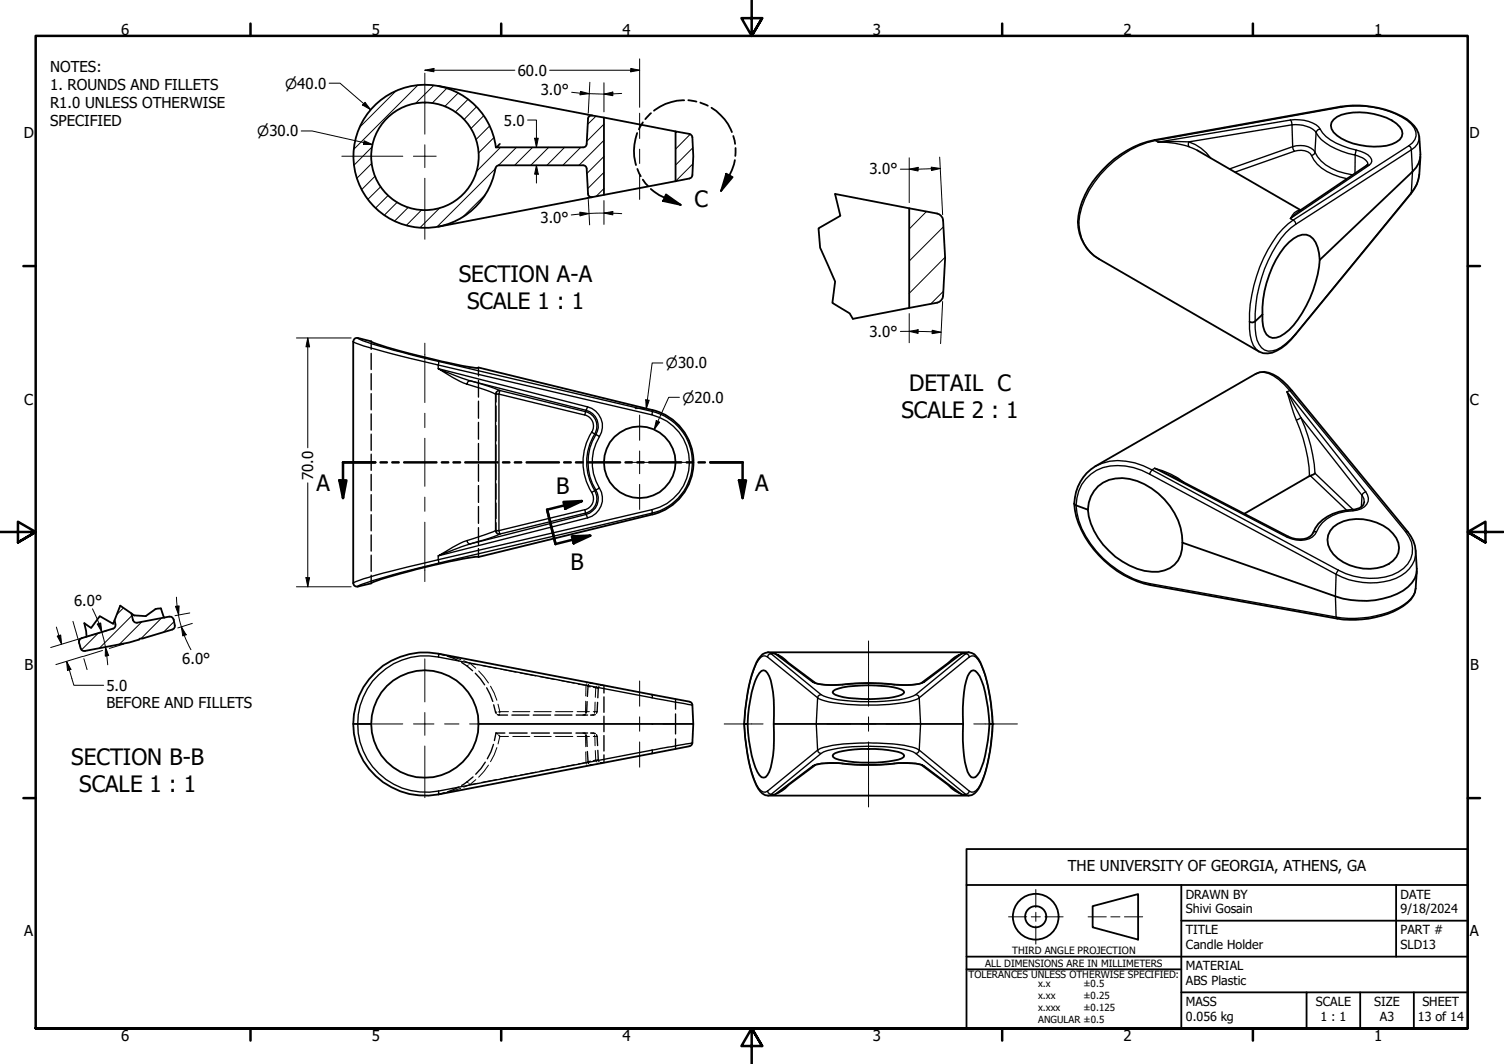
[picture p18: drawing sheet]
<svg xmlns="http://www.w3.org/2000/svg" width="420mm" height="297mm" viewBox="0 0 420 297" stroke-linecap="round" stroke-linejoin="round" font-family="sans-serif">
<defs><g id="words">
<g font-size="6.3">
<text x="194.1" y="57.9">C</text>
<text x="128.1" y="78.8">SECTION A-A</text>
<text x="130.5" y="86.3">SCALE 1 : 1</text>
<text x="254" y="109.1">DETAIL C</text>
<text x="251.8" y="116.6">SCALE 2 : 1</text>
<text x="88.5" y="137.1">A</text>
<text x="210.9" y="137.1">A</text>
<text x="155.4" y="138">B</text>
<text x="159.4" y="159">B</text>
<text x="19.9" y="213.6">SECTION B-B</text>
<text x="22.1" y="221.1">SCALE 1 : 1</text>
</g>
<g font-size="4.2">
<text x="33.8" y="9.6">6</text>
<text x="103.9" y="9.6">5</text>
<text x="173.9" y="9.6">4</text>
<text x="243.8" y="9.6">3</text>
<text x="313.9" y="9.6">2</text>
<text x="383.9" y="9.6">1</text>
<text x="14" y="20.2">NOTES:</text>
<text x="144.7" y="21.1">60.0</text>
<text x="14" y="25.2">1. ROUNDS AND FILLETS</text>
<text x="151.1" y="26.6">3.0°</text>
<text x="14" y="30.2">R1.0 UNLESS OTHERWISE</text>
<text x="14" y="35.2">SPECIFIED</text>
<text x="140.8" y="35">5.0</text>
<text x="6.7" y="38.7">D</text>
<text x="410.5" y="38.7">D</text>
<text x="242.9" y="48.6">3.0°</text>
<text x="151" y="62.2">3.0°</text>
<text x="242.9" y="94.2">3.0°</text>
<text x="6.8" y="113">C</text>
<text x="410.7" y="113">C</text>
<text x="87.5" y="134" transform="rotate(-90 87.5 134)">70.0</text>
<text x="20.7" y="169.1">6.0°</text>
<text x="50.9" y="185.3">6.0°</text>
<text x="6.9" y="187.2">B</text>
<text x="410.7" y="187.2">B</text>
<text x="29.7" y="192.8">5.0</text>
<text x="29.7" y="197.6">BEFORE AND FILLETS</text>
<text x="298.3" y="243.2">THE UNIVERSITY OF GEORGIA, ATHENS, GA</text>
<text x="6.8" y="261.4">A</text>
<text x="410.7" y="261.4">A</text>
<text x="33.8" y="290.5">6</text>
<text x="103.9" y="290.5">5</text>
<text x="173.9" y="290.5">4</text>
<text x="243.8" y="290.5">3</text>
<text x="313.9" y="290.5">2</text>
<text x="383.9" y="290.5">1</text>
</g>
<g font-size="3.9">
<text x="79.6" y="24.8">⌀40.0</text>
<text x="71.8" y="38">⌀30.0</text>
<text x="186" y="102.8">⌀30.0</text>
<text x="190.6" y="112.4">⌀20.0</text>
</g>
<g font-size="3.5">
<text x="331.3" y="250.9">DRAWN BY</text>
<text x="391.3" y="250.9">DATE</text>
<text x="331.3" y="255">Shivi Gosain</text>
<text x="391.3" y="255">9/18/2024</text>
<text x="331.3" y="260.8">TITLE</text>
<text x="391.3" y="260.8">PART #</text>
<text x="331.3" y="265">Candle Holder</text>
<text x="391.3" y="265">SLD13</text>
<text x="331.3" y="270.9">MATERIAL</text>
<text x="331.3" y="275">ABS Plastic</text>
<text x="331.3" y="280.9">MASS</text>
<text x="367.6" y="280.9">SCALE</text>
<text x="383.9" y="280.9">SIZE</text>
<text x="397.4" y="280.9">SHEET</text>
<text x="331.3" y="285.1">0.056 kg</text>
<text x="368.9" y="285.1">1 : 1</text>
<text x="385.5" y="285.1">A3</text>
<text x="396.1" y="285.1">13 of 14</text>
</g>
<g font-size="2.8">
<text x="275.2" y="269.9">ALL DIMENSIONS ARE IN MILLIMETERS</text>
<text x="282.8" y="266.3">THIRD ANGLE PROJECTION</text>
<text x="270.6" y="273.2">TOLERANCES UNLESS OTHERWISE SPECIFIED:</text>
</g>
<g font-size="2.7">
<text x="290" y="275.6">x.x</text>
<text x="302.7" y="275.6">±0.5</text>
<text x="290" y="278.9">x.xx</text>
<text x="302.7" y="278.9">±0.25</text>
<text x="290" y="282.2">x.xxx</text>
<text x="290" y="285.5">ANGULAR ±0.5</text>
<text x="302.7" y="282.2">±0.125</text>
</g>
</g></defs>
<!-- layer: Hatch (ANSI) -->
<g fill="none" stroke="#000" stroke-width=".28">
<path d="M110.7 25.3l-10.3 10.3M116.7 23.8l-17.9 17.9M121.2 23.8l-5.1 5.1M124.8 24.6l-4.1 4.2M128 26l-3.7 3.7M130.7 27.7l-3.5 3.6M133.1 29.8l-3.5 3.6M135.1 32.3l-3.6 3.6M136.8 35.2l-3.8 3.8M138 38.4l-4.4 4.4M166.5 32.4l-2.4 2.3M168.7 39.2l-7 7"/>
<path d="M168.7 34.7l-4.8 4.8M189.1 36.8l-.4 .3M192.8 37.5l-4.1 4.1M103.9 45.6l-4.2 4.2M103.9 41l-5 5.1M104.8 49.2l-3.8 3.7M106.4 52.1l-3.7 3.6M108.5 54.5l-3.6 3.6M111 56.4l-3.6 3.7M114 57.9l-3.8 3.8M117.9 58.5l-4.4 4.4M122.9 58l-5.6 5.5"/>
<path d="M135.5 54.4l-6 6M138.4 47l-16.3 16.3M139.8 41.1l-6.8 6.8M144.3 41.1l-5 5.1M148.8 41.1l-5 5.1M153.3 41.1l-5 5.1M157.7 41.1l-4.9 5.1M162.2 41.1l-5 5.1M168.7 52.6l-2.2 2.2M168.7 48.1l-4.6 4.6M168.7 43.7l-4.7 4.7M193.5 41.3l-4.8 4.8"/>
<path d="M193.6 45.7l-4.9 4.9M258.8 59l-4.8 4.9M263.5 63.4l-9.5 9.5M264 71.9l-10 10M263.5 81.3l-3.5 3.5M27.4 176.8l-4.6 4.6M34.5 169.7l-1.9 1.9M36.8 171.9l-9.1 9.1M39.6 173.7l-6.3 6.2M45.1 172.6l-5.7 5.7M48.6 173.5l-2.9 3"/>
</g>
<!-- layer: Hidden (ANSI) -->
<g fill="none" stroke="#000" stroke-width=".38">
<path d="M103.7 95.3v2.2M103.7 98.7v4.5M103.7 104.3v4.5M103.7 109.9v4.5M103.7 115.6v4.5M133.7 102.6v2.4M133.7 106.2v4.7M133.7 112v4.8M133.7 117.9v4.7M138.6 113.3v4.4M138.6 118.8v4.3M138.8 109.4l-.2 .4v2.5"/>
<path d="M139.6 109l-.4 .1M103.7 121.2v4.5M103.7 126.8v4.5M103.7 132.4v4.6M103.7 138.1v4.5M133.7 123.8v4.7M133.7 129.7v4.7M133.7 135.6v4.7M138.6 124.2v4.3M138.6 129.6v4.4M138.6 135.1v4.3M103.7 143.7v4.5"/>
<path d="M103.7 149.3v4.5M103.7 155v4.5M133.7 141.4v4.7M133.7 147.3v4.7M133.7 153.1v2.4M138.6 148.3l.2 .5M138.6 140.4v4.4M138.6 145.9v2.2M139.2 149l.4 .1M103.7 160.6v2.3M122.4 182.5l1.7 .4M125 183.2l3.2 1.3"/>
<path d="M129 185l3 2.2M132.8 187.9l2.6 3.3M136 192l1.7 3.8M137.9 196.8l.7 2.4M138.9 199.5l2.9 .1M143 199.6h4.8M149 199.6h4.8M155 199.6h4.8M161 199.6h3.1M163.4 199.5l-.5 .1M164 195.9l-.1 2.8-.2 .4M164.4 191.1l-.3 3.3"/>
<path d="M164.8 190.7h.6M166.3 199.5l-1.3 .1M166.9 196.1l-.1 2.6-.2 .4M167.3 191.7l-.3 3.1M168.3 191.2l-.5 .1M168.7 191.3v2.2M168.7 194.5v4.4M168.7 199.9v4.4M188.7 195.2v2.8M188.7 199.3v5.6M128.2 219.7l-3.2 1.4M132.1 216.9l-3.1 2.4"/>
<path d="M135.6 212.8l-1.2 1.8-1.5 1.5M137.9 207.8l-.7 2.1-1.1 1.9M138.6 204.6l.4 .3M138.6 204.6l-.5 2.1M138.6 204.6h2.4M139.3 205.2l.3 .4M142.3 204.6h5M148.5 204.6h5M154.7 204.6h4.9M160.9 204.6h3.2M162.9 204.6l.5 .2M163.7 205.1l.2 .5 .1 2.8"/>
<path d="M164.1 209.8l.3 3.4M164.8 213.5h.6M165 204.6l1.3 .2M166.6 205.1l.3 3M167 209.5l.3 3.1M167.8 212.9l.5 .1M168.7 205.3v4.4M168.7 210.7v2.2M188.7 206.3v2.8M124.1 221.3l-1.7 .5"/>
</g>
<!-- layer: Hidden Narrow (ANSI) -->
<g fill="none" stroke="#000" stroke-width=".28">
<path d="M138.4 110h.1M138.5 110.1h.1M138.6 109.8l.3 .1M139.1 110h.3M138.4 148.1h.1M138.5 148.1h.1M138.9 148.3h-.3M139.4 148.1l-.3 .1M122.4 182.5l1.9 .4M125.2 183.1l3.5 1M129.5 184.5l1.8 .7 2.1 .4M130.7 185.7l-.3 .2"/>
<path d="M131 185.5l.3-.3 1.6 1.3M133.7 187.3l2.8 3.4M134.5 185.8l4.3 .8M137 191.6l1 1.9 .8 2M138.4 198.8h.4M139.1 196.6l.5 2.1h2.4M139.3 198.7h.3v.3M139.6 199.3l-.2 .3M139.9 186.8l4.3 .9M143.3 198.7h4.7M145.3 187.9l4.4 .8M149.2 198.7h4.8"/>
<path d="M150.7 188.9l4.4 .8M155.2 198.7h4.8M156.1 189.9l4.4 .8M161.2 198.7h3.5M161.5 191l2.2 .4M163.5 199.3l-.1 .3M163.6 195.8v3.2M163.7 191.4l1.1 .2M163.7 191.4l-.1 2.9M163.8 191.1l-.1 .3M164.1 190.5l-.2 .2M164.3 191.6l.7 .2"/>
<path d="M165.7 199.5l-.4 .1M165.7 198.7h1.1M165.7 191.9l.7 .1M166 191.9l1.1 .3M166.2 196l-.1 3.1M166.4 192l-.1 2.7M166.6 191.6l-.2 .4M167.4 191.1l-.4 .1M130.4 218.3l.3 .2M131 218.7l.3 .4-1.8 .7M132.9 217.7l-1.6 1.4 2.1-.4M136.5 213.6l-2.8 3.4"/>
<path d="M138.8 208.7l-.8 2-1 1.9M138.8 217.6l-4.3 .8M142 205.6h-2.4l-.5 2.1M143.3 205.6h4.7M144.2 216.6l-4.3 .8M149.2 205.6h4.8M149.7 215.6l-4.4 .8M155.1 214.5l-4.4 .8M155.2 205.6h4.8M160.5 213.5l-4.4 .8M161.2 205.6h3.5M163.4 204.6l.1 .3"/>
<path d="M163.6 205.2v3.3M163.6 209.9l.1 2.9M163.7 212.8l-2.2 .5M163.7 212.8l.1 .4M163.9 213.5l.2 .3M164.8 212.6l-1.1 .2M165 212.5l-.7 .1M165.3 204.6l.4 .2M165.7 205.6h1.1M166.1 205.2l.1 3M166.3 209.5l.1 2.7M166.4 212.2l.2 .5"/>
<path d="M166.4 212.2l-.7 .1M167 213l.4 .2M167.1 212.1l-1.1 .2M124.3 221.3l-1.9 .5M128.7 220.1l-3.5 1.1"/>
</g>
<!-- layer: Hidden (ANSI) -->
<circle cx="138.6" cy="204.6" r=".19" fill="#000"/>
<!-- layer: Visible (ANSI) -->
<g fill="none" stroke="#000" stroke-width=".51">
<path d="M122.4 24l43 8.2M165.4 32.2a.98 .98 0 0 0-1.1 .9l-.4 7.1M165.4 32.2l3.3 .6v21.6l-3.3 .6M168.7 32.8l20 3.9M188.7 36.7l3.9 .7 .8 .6a49.3 49.3 0 0 1 0 11.2l-.8 .6-3.9 .8zM372.6 33.4a8.2 8.2 0 0 1 5.4-2 19.2 19.2 0 0 1 12.1 3.1 2.94 2.94 0 0 1 .9 4.5 11.7 11.7 0 0 1-9.2 1.8 14.8 14.8 0 0 1-9.2-3.9 2.45 2.45 0 0 1 0-3.5zM138.5 41.1a20 20 0 0 0-30.2-14.5 20 20 0 0 0-.8 33.6 20 20 0 0 0 30.9-13.2 1.07 1.07 0 0 1 1-.8h23.5M139.6 40.2l-1 .9h24.3M162.9 46.2a.98 .98 0 0 1 1 .9l.4 7a.98 .98 0 0 0 1.1 .9M163.9 40.2a.98 .98 0 0 1-1 .9M165.4 55l-43 8.3M188.7 50.6l-20 3.8"/>
<path d="M233.3 54.2l20.7 4v27.8l7.8-1.5a2.16 2.16 0 0 0 1.7-1.9l.5-10.5-.5-10.6a2.16 2.16 0 0 0-1.7-1.9l-7.8-1.4M334.5 42l28.8 16.7M382.1 45.8l-19.3 13.2M396.8 43.7l-.3 5.1a9.5 9.5 0 0 1-2.3 5.2l-32.3 39.4a12.2 12.2 0 0 1-7.8 5.3l-1.2-.1-1.2-.4-44.7-25.9a12.2 12.2 0 0 1-5.9-10.4M301.1 61.9l.3 .4M301.1 61.9a23.9 23.9 0 0 1 8.5-16 27.4 27.4 0 0 1 12.9-6.8l52-9.3a28.5 28.5 0 0 1 18.5 3.5 7.9 7.9 0 0 1 3.5 4.9l.3 4.9a6.4 6.4 0 0 1-2.2 4.8l-25.9 24.7M368.7 72.6a8.5 8.5 0 0 0-2.7-6.7 4.1 4.1 0 0 0-4.6 .7 22.6 22.6 0 0 0-7.6 12.4 27.8 27.8 0 0 0-1.1 8.8M368.7 72.6a32.9 32.9 0 0 1-8.6 19.5 6.3 6.3 0 0 1-4.6 2.2 3.4 3.4 0 0 1-2.6-3.2l-.2-3.3M254 86l-15.7 3M352.7 87.8l-2.1 1.9a1.37 1.37 0 0 1-1.5 .1M182.2 114.5l-48.5-11.9a17.5 17.5 0 0 1-6.2-.8l-11.2-2.6a68 68 0 0 1-12.6-3.9l-3.8-1a1.02 1.02 0 0 0-1.2 1.1v67.4a1.02 1.02 0 0 0 1.2 1l4-1.1a170.1 170.1 0 0 1 29.6-7.3l48.7-11.8M182.3 114.5a15 15 0 0 1 11.4 14.6 15 15 0 0 1-11.4 14.5"/>
<path d="M327.5 133l32.4 16.8a6.4 6.4 0 0 0 6.1 0l.5-.5a11 11 0 0 1 9.4-6.8l2.6-.3a2.89 2.89 0 0 0 2.6-2.1M367.3 132.1l-19.7 11.3M300.1 140.6a25.5 25.5 0 0 0 10.2 17.4 26.9 26.9 0 0 0 11.2 5.4l52.1 9.3a27.4 27.4 0 0 0 18.4-3.5 6.9 6.9 0 0 0 3.5-4.9l.3-4.9M303.9 142.3l-3.7-1.4a12 12 0 0 1 5.8-10.7l44.8-25.8a6.7 6.7 0 0 1 7.5 1.9l2.6 2.8 32.4 39.3a9.2 9.2 0 0 1 2.2 5.4l.3 5a7.9 7.9 0 0 1-5.5 7 23.8 23.8 0 0 1-17.2 .7l-42.8-15M303.9 142.3a8.8 8.8 0 0 1 9.7-8.8 19 19 0 0 1 16.7 18M303.9 142.3a20.3 20.3 0 0 0 11.7 15.6 12.5 12.5 0 0 0 11.2 .7 7.3 7.3 0 0 0 3.5-7.1M372.5 147.1a12.9 12.9 0 0 1 15.4 .7 6.5 6.5 0 0 1 2.8 6.5 8 8 0 0 1-7.9 4.5 12.9 12.9 0 0 1-11.2-5.3 5 5 0 0 1 .9-6.4zM23.6 174l.6 3.7M32 173.2l.3 1.1M32.2 174.3a.98 .98 0 0 1-.6 1.2l-9.2 2.9a2.83 2.83 0 0 0 .4 3.1l.9 .2 12.4-2.3 2.8-.9M36.7 171.2l.4 2M37.2 173.1a.98 .98 0 0 0 1.1 .7"/>
<path d="M38.3 173.8l9-1.7 .6 .1a2.91 2.91 0 0 1 .9 2.9l-.7 .7-8.2 2.4M45 169.8l.9 2.7M218.2 183.5l9.5 7.1a19.9 19.9 0 0 0 9.3 .3 83.1 83.1 0 0 1 15.2 .3h2.5l2.7-.5 9.6-7.2M232.8 192.9a15.7 15.7 0 0 1 7.9-1.5h3.8a15.7 15.7 0 0 1 7.9 1.5l.2 .4a3.6 3.6 0 0 1-2.9 1.3 41.3 41.3 0 0 1-15.4-.3l-1.5-.7-.2-.3zM98.7 202.1h5M103.7 202.1a15 15 0 0 0 15 15 15 15 0 0 0 15-15M103.7 202.1a15 15 0 0 1 15-15 15 15 0 0 1 15 15M133.7 202.1h60l-.3 5.3M193.7 202.1l-.3-5.3a1.01 1.01 0 0 0-.8-.9l-70.2-13.4a20 20 0 0 0-23.7 19.6 20 20 0 0 0 23.7 19.7l70.2-13.5a1.01 1.01 0 0 0 .8-.9M207.9 202.1a49.8 49.8 0 0 1 3.4-17.2 4.8 4.8 0 0 1 3.3-2.8h56a3.9 3.9 0 0 1 3.3 2.8 46.6 46.6 0 0 1 3.4 17.2M207.9 202.1a49 49 0 0 0 3.4 17.2 4.4 4.4 0 0 0 3.3 2.8h56a5 5 0 0 0 3.7-3.8 51.1 51.1 0 0 0 3-16.2M207.9 202.1h1"/>
<path d="M208.9 202.1a29.9 29.9 0 0 0 3.3 14.3l.5 .6h1.2a6.9 6.9 0 0 0 1.7-4.3 40.2 40.2 0 0 0 .6-10.6M208.9 202.1a37.9 37.9 0 0 1 2.7-13.3l1.1-1.5 .6-.2a3.5 3.5 0 0 1 2 2.9 39.7 39.7 0 0 1 .9 12.1M216.2 202.1h52.8M232.8 210.6a19.7 19.7 0 0 1 9.8-1.5l5.6 .3a8.4 8.4 0 0 1 4.2 1.2l.2 .4a3.2 3.2 0 0 1-2.9 1.3 37.7 37.7 0 0 1-16.3-.5l-.6-.4-.2-.4zM269 202.1v4.6a21 21 0 0 0 1.8 9.7l.5 .6 .6 .1a3.6 3.6 0 0 0 2.3-2.9 45.7 45.7 0 0 0 2.2-12.1M269 202.1v-4.6a20.4 20.4 0 0 1 1.8-9.6l.5-.6 .6-.2a3.9 3.9 0 0 1 2.3 2.9 45.7 45.7 0 0 1 2.2 12.1M276.4 202.1h.9M218.2 220.7l9.5-7.1a21.9 21.9 0 0 1 9.3-.3 83.1 83.1 0 0 0 15.2-.3l3.6 .2 1.5 .3 9.7 7.2"/>
<circle cx="118.7" cy="43.6" r="15"/>
<circle cx="178.7" cy="129.1" r="10"/>
</g>
<!-- layer: Visible Narrow (ANSI) -->
<g fill="none" stroke="#000" stroke-width=".38">
<path d="M323.5 39.7a23.3 23.3 0 0 1 11 2.3M323.5 39.7l-.7-.5a28.8 28.8 0 0 0-21.2 20.9 11.6 11.6 0 0 0 5.4 12.2M323.5 39.7l4.5-.2 4.1 .1-.1 1 .2 .4M360.5 33.5l.2 .3 .2 1M360.5 33.5a10.2 10.2 0 0 1 7.9 1.9l.4 .7-.6 .1-.5 .8a7.7 7.7 0 0 0-6.8-2.2M360.5 33.5l-37 6.2M360.9 34.8l-28.8 4.8a12.1 12.1 0 0 1 6.1 4.5M360.9 34.8l.2 6.1M368.8 36.1a10.1 10.1 0 0 0 6.2 4.6l3.9 1.2-.3 1.4a18.8 18.8 0 0 1-10.3-5.3l-.6-1-.4 5.5a11.5 11.5 0 0 0 8.4 5.9l2.2 .4M374.5 29.8l.3 .1M374.8 29.9a26.4 26.4 0 0 1 18.3 3.7 4.5 4.5 0 0 1 2.2 5.3l-.7 1-1 .8M374.8 29.9l-52 9.3-.3-.1"/>
<path d="M396.5 38.2a4.1 4.1 0 0 1-2.2 3.6M361.1 40.9l.5 1.3M361.1 40.9a5.5 5.5 0 0 1 6.2 1.6l-.1 .4-.8 .5M361.1 40.9l-17.6 6.3M361.6 42.2a4 4 0 0 1 5.4 2.4 14.2 14.2 0 0 0 9.3 5.3M361.6 42.2l-16.6 5.9M362.8 59l-2.3 2M363.2 58.8a1.96 1.96 0 0 0-2.1 1.3l-.6 .9M378.9 41.9a6.2 6.2 0 0 1 4.3 2.6 1.35 1.35 0 0 1-1.4 1.7M382.1 45.8a3 3 0 0 0-2.8-2.3l-.7-.2-.1 5.1M382.5 46.2l-22 14.8M393.6 40.7l.4 .2 .3 .9"/>
<path d="M393.6 40.7l-32.3 20.8M394.3 53.8l-32.4 39.6M394.3 41.8l-32.3 20.8M394.3 53.8l-.1 .2M394.3 41.8l.3 6.1-.3 5.9M396.5 48.8a8.6 8.6 0 0 1-2.2 5M360.5 61l.8 .5M361.3 61.5a24.6 24.6 0 0 0-8.3 10.6 37.2 37.2 0 0 0-3.4 23.1l.5 1.2 1.6 1.8M361.3 61.5l.3 .2 .4 .9a22.9 22.9 0 0 0-7.7 10.2 37.5 37.5 0 0 0-3.1 22.1 3.8 3.8 0 0 0 5.4 2.7 17.4 17.4 0 0 0 5.4-4.5M98.7 95.4l.2 .2a200.7 200.7 0 0 0 23.5 6.3M99.9 94.3l.2 .2a122.3 122.3 0 0 0 17.2 5.2l5.2 1.2M122.4 102.9l8.9 3.4h-.4l-.5 .9a24 24 0 0 1-5.9-3z"/>
<path d="M122.4 101.9v1l41.7 10.7M122.4 101.9l59.7 13.9M122.5 100.9l-.1 1M122.5 100.9l59.7 14v-.4M130.4 107.2l5.3 1.7 2.7 1.1M138.4 110h1M138.4 110v38.1M139.4 110v38.1M139.6 109l-.5 .1-.5 .4-.2 .5M139.6 109l-2.8-1.1-5.5-1.6 32.4 8.2M139.6 109l24 5.9-.2 1-24-5.9M139.6 109l-.2 1"/>
<path d="M163.4 115.8a3.2 3.2 0 0 1 1.9 4.9M163.7 114.5l-.1 .4a4.2 4.2 0 0 1 2.5 6.3M164.1 113.6l-.4 .9M164.1 113.6a5.6 5.6 0 0 1 3.3 8.3l-1-.5a4.6 4.6 0 0 0-2.7-6.9M350.8 104.4a4.8 4.8 0 0 1 5 .6l1.5 1 3 3M359.5 109.4l1.8 5.7a48.6 48.6 0 0 1 4.5 17.8M359.5 109.4l3.9 7.2-1.3 .7M359.5 109.4l22 27.9M360.3 109l.6 .1M360.3 109l32.3 39.4M360.3 109l-.8 .4M165.3 137.5a3.2 3.2 0 0 1-1.9 4.8"/>
<path d="M166.1 137a4.2 4.2 0 0 1-2.5 6.2M166.2 121.2a14.8 14.8 0 0 0 0 15.7M166.2 121.2l-.9-.6a15.8 15.8 0 0 0 0 16.9l.9-.5M166.2 121.2l.2 .2a14.8 14.8 0 0 0 0 15.4l1-.5a13.8 13.8 0 0 1 0-14.4M166.2 137l.2-.2a4.6 4.6 0 0 1-2.7 6.8M167.4 136.3a5.6 5.6 0 0 1-3.3 8.3M306 130.2a15.4 15.4 0 0 1 13.4-.2l2.4 1.2M321.2 132.4l52.1 27.9M321.8 131.2l-.6 1.2a16.3 16.3 0 0 0-14.9-1.1 11.4 11.4 0 0 0-4.9 14 27.5 27.5 0 0 0 19.8 17.6M321.8 131.2l52.1 28M322.6 130.7a22.1 22.1 0 0 1 8.2 4M322.6 130.7l4.9 2.3"/>
<path d="M322.6 130.7l36.9 19.3M322.6 130.7l-.8 .5M366.1 132.8l10.1 9.7M380.5 138.3l-17.1-21.7a43.5 43.5 0 0 1 3.9 15.5l10.7 10.2M380.5 138.3l.5 .9 .1 .9M380.5 138.3l-.2 3.2M381.5 137.3l-.8 .5-.2 .5M381.5 137.3a2.93 2.93 0 0 1-1.2 4.7l-2.3 .6-.2-.3M122.4 156.3l-5.3 1.2a125.3 125.3 0 0 0-18.2 5.1l-.2 .2M122.4 156.3l.1 .9-10.2 2.6a88.3 88.3 0 0 0-12.2 3.8l-.2 .2M138.4 148.1l.2 .6 .5 .4h.5M138.4 148.1l-8 2.8 .2 .5 .7 .5 5.5-1.7 2.8-1.1"/>
<path d="M138.4 148.1h1M139.4 148.1l.2 1M163.6 143.2l-.2-.9-24 5.8M163.6 143.2l-24 5.9M163.6 143.2l.1 .4M163.7 143.6l-32.4 8.3-8.9 3.3 2.1-1.2a24 24 0 0 1 5.9-3.1M163.7 143.6l.4 1M164.1 144.6l-41.7 10.6v1.1M182.1 142.3l.1 .9M182.1 142.3a13.6 13.6 0 0 0 10.5-13.3 13.6 13.6 0 0 0-10.5-13.2l.1-.9a14.6 14.6 0 0 1 11.2 14.1 14.6 14.6 0 0 1-11.2 14.2M182.1 142.3l-59.7 14M182.2 143.2l-59.7 14"/>
<path d="M182.2 143.2v.4M367.8 148.4a5 5 0 0 1-5.8 2.3l-2.5-.7 .4-.2M373.9 159.2l-.6 1.1M378 142.6a11.5 11.5 0 0 0-9.5 4.5l-.7 1.3h-.5l-.5 .4M393.3 148.4h-.7a7.1 7.1 0 0 1-1.9 11.3 18.4 18.4 0 0 1-16.8-.5M395.5 153.8a8 8 0 0 1-5.5 7.7 20.4 20.4 0 0 1-16.7-1.2M321.2 162.9l.3 .5M373.3 160.3l-.2 6.2 .2 5.8-52.1-9.4M395.5 164.3a7.5 7.5 0 0 1-4.6 5.3 28.6 28.6 0 0 1-17.6 2.7l.3 .4M122.4 182.5l.1 .9a19 19 0 0 0-22.6 18.7 19 19 0 0 0 22.6 18.7M122.5 183.4l59.7 11.4M182.1 193.9l.1 .9"/>
<path d="M182.2 194.8l11.2 2M214.4 183.4l14 11.4M214.6 182.1l.8 .4M215.4 182.5l-.8 .4-.2 .5-.6-.3h-.6a5.9 5.9 0 0 0-2.5 3.6 47.2 47.2 0 0 0-2.6 18 36.2 36.2 0 0 0 3.8 15.3 1.7 1.7 0 0 0 2.5 .8M215.4 182.5h1.1l10.6 8M215.4 182.5l14 11.4M218.2 183.5l-1.7-1a7.6 7.6 0 0 1 3.8 2.6M227.1 190.5l.6 .1M227.1 190.5a21.5 21.5 0 0 0 10.3 .4l6.3-.2 6 .4M228.4 194.8l-.4 7.3 .4 7.3-14 11.4M229.4 193.9l-.9 .5-.1 .4M229.4 193.9a20.4 20.4 0 0 0 8.7 1.9 52.3 52.3 0 0 0 16-1.1l1.7-.8 .9 .5 .1 .4a16.1 16.1 0 0 1-7.2 1.7 60.2 60.2 0 0 1-19.9-1.1l-1.3-.6"/>
<path d="M235.3 191.1h.2M249.7 191.1h.2M258.1 190.5l-.6 .1M258.1 190.5a19.2 19.2 0 0 1-8.4 .6M267 183.5l1.7-1a7.6 7.6 0 0 0-3.8 2.6M269.8 182.5l.8 .4 .2 .5M269.8 182.5h-1.1l-10.6 8M269.8 182.5l-14 11.4M270.6 182.1l-.8 .4M270.8 183.4l.6-.3h.6a5.9 5.9 0 0 1 2.5 3.6 47.2 47.2 0 0 1 2.6 18 36.2 36.2 0 0 1-3.8 15.3 1.7 1.7 0 0 1-2.5 .8l-.2 .5-.8 .5M270.8 183.4l-14 11.4 .4 7.3-.4 7.3M182.2 209.4l-.1 1"/>
<path d="M182.2 209.4l-59.7 11.4M193.4 207.4l-11.2 2M220.3 219.2a8.8 8.8 0 0 1-3.8 2.6M227.1 213.8l-10.6 8M227.7 213.6l-.6 .2M229.4 210.4l-14 11.4M235.3 213.2h.2M235.5 213.2a19.5 19.5 0 0 0-8.4 .6M235.5 213.2l6.1 .3 8.1-.3M249.7 213.2a19.2 19.2 0 0 1 8.4 .6l-.6-.2M249.7 213.2h.2M255.8 210.4l14 11.4"/>
<path d="M256.8 209.4l-.1 .5-.9 .5M256.8 209.4a24.4 24.4 0 0 0-10.5-1.9 52.9 52.9 0 0 0-17.1 1.5l-.8 .4 .1 .5 .9 .5a23.5 23.5 0 0 1 10.9-2 41.3 41.3 0 0 1 14.8 1.5l.7 .5M256.8 209.4l14 11.4M258.1 213.8l10.6 8M264.9 219.2a8.8 8.8 0 0 0 3.8 2.6M122.5 220.8l-.1 1M214.4 220.8l.2 .5 .8 .5M215.4 221.8l-.8 .3M215.4 221.8h1.1M218.2 220.7l-1.7 1.1M267 220.7l1.7 1.1M268.7 221.8h1.1"/>
<path d="M269.8 221.8l.8 .3"/>
</g>
<!-- layer: Visible (ANSI) -->
<g fill="#000">
<circle cx="207.9" cy="202.1" r=".25"/>
<circle cx="277.3" cy="202.1" r=".25"/>
</g>
<!-- layer: Break Line (ANSI) -->
<path d="M233.3 54.2l1.5 6-6.1 3.5 .4 5.4 4.2 9.5-.8 6 4.9 2.9 .9 1.5M39.9 178.2l-.8 .1-.2 .2M45 169.8l-1.6 .2-2.7 2-3.2-.2-3.9-2.7-2 5.1-3.7-2.2-2.4 3.3-1.9-1.3" fill="none" stroke="#000" stroke-width=".51"/>
<!-- layer: Visible Narrow (ANSI) -->
<circle cx="363.1" cy="58.8" r=".19" fill="#000"/>
<!-- layer: Section Line (ANSI) -->
<g fill="none" stroke="#000" stroke-width=".7">
<path d="M94.8 134.1h2l-1 5zM104.8 129.1h-9v10M106.3 129.1h1.8M109.6 129.1h1.8M112.9 129.1h9M123.4 129.1h1.8M126.7 129.1h1.8M130 129.1h9M140.5 129.1h1.8M143.8 129.1h1.8M147.1 129.1h9M157.6 129.1h1.8"/>
<path d="M160.9 129.1h1.9M162.6 139.9l-9.8 2.4 2.4 9.6 9.7-2.4M164.2 129.1h9M174.8 129.1h1.7M178.1 129.1h1.7M181.4 129.1h8.9M191.8 129.1h1.8M195.1 129.1h1.8M198.4 129.1h9.1v10M206.4 134.1h2l-.9 5zM157.4 140.1l5.2-.2-4.7 2.1zM159.8 149.7l5.1-.2-4.6 2.2z"/>
</g>
<path d="M94.8 134.1h2l-1 5zM206.4 134.1h2l-.9 5zM157.4 140.1l5.2-.2-4.7 2.1zM159.8 149.7l5.1-.2-4.6 2.2z" fill="#000"/>
<!-- layer: Detail Boundary (ANSI) -->
<g fill="none" stroke="#000" stroke-width=".51">
<path d="M178 37.1a14.3 14.3 0 0 0-.3 9M179.6 34.1l-1.1 2M181.9 31.6l-1.6 1.7M191.1 28a14 14 0 0 0-8.4 2.9M192.3 28l2.3 .4M195.6 28.6l2.1 .9M198.8 30.1a13.7 13.7 0 0 1 5.7 6.8M204.9 38l.5 2.2M178.1 47.2l.9 2M179.6 50.2l1.4 1.7M181.8 52.8l2.3 1.7 6.1 2.7M186.1 54.3l4.1 2.9-5-1.1z"/>
<path d="M202.9 48.5l1.8 1-3.3 3.8zM205.3 44.7a24.6 24.6 0 0 1-3.9 8.6M205.5 41.3l-.1 2.2"/>
</g>
<path d="M186.1 54.3l4.1 2.9-5-1.1zM202.9 48.5l1.8 1-3.3 3.8z" fill="#000"/>
<!-- layer: Border (ANSI) -->
<g fill="none" stroke="#000" stroke-width=".7">
<path d="M70 6.6v3.4M140 6.6v3.4M210 0v10l-2.9-4.9h5.8l-2.9 4.9 2.9-4.9M280 6.6v3.4M350 6.6v3.4M6.5 74.3h3.5M410 74.3h3.4M0 148.5h10l-5-2.8v5.7l5-2.9-5 2.9M420 148.5h-10l5-2.8v5.7l-5-2.9 5 2.9M6.5 222.8h3.5M410 222.8h3.4M10 287.1v-277.1h400v277.1h-400h400"/>
<path d="M70 287.1v3.4M140 287.1v3.4M212.9 292l-2.9-4.9 2.9 4.9h-5.8l2.9-4.9v9.9M280 287.1v3.4M350 287.1v3.4"/>
</g>
<!-- layer: Title (ANSI) -->
<g fill="none" stroke="#000" stroke-width=".51">
<path d="M270 247.1v-10.1h140v10.1M270 247.1h140v40h-140zM305.2 253l12.7-3.4v12.7l-12.7-3.4zM330 257h80M330 247.1v40M390 247.1v20M270 267.1h140M270 270.6h60M330 277h35M380 277v10.1M395 277v10.1M410 277h-45v10.1"/>
<circle cx="289.3" cy="255.9" r="6.4"/>
<circle cx="289.3" cy="255.9" r="2.95"/>
</g>
<path d="M281.7 256h5.1M288.1 256h2.5M289.4 248.3v5.1M289.4 254.7v2.5M289.4 258.5v5.1M291.9 256h5.1M304 256h5.1M310.3 256h2.6M314.1 256h5.1" fill="none" stroke="#000" stroke-width=".28"/>
<!-- layer: Center Mark (ANSI) -->
<g fill="none" stroke="#000" stroke-width=".28">
<path d="M118.7 20.4v17.1M95.5 43.6h17M115.5 43.6h6.4M118.7 40.4v6.4M118.7 49.8v17M178.7 115.9v7M165.5 129.1h7M175.5 129.1h6.4M178.7 125.9v6.4M178.7 135.2v7M184.8 129.1h7.1M118.7 183.9v12"/>
<path d="M118.7 198.9v6.4M118.7 208.3v14.4"/>
</g>
<!-- layer: Centerline (ANSI) -->
<g fill="none" stroke="#000" stroke-width=".28">
<path d="M178.7 31.6v7.1M178.7 41.6v4M178.7 48.6v7.1M118.7 95.8v16.6M118.7 115.4v4M118.7 122.4v13.3M118.7 138.8v3.9M118.7 145.8v16.6M20.4 173.5l2.1 7.5M242.6 178.9v18.3M23.4 183.9l.9 3M178.7 190.1v7.1"/>
<path d="M100.5 202.1h12M115.5 202.1h5.7M124.2 202.1h4M131.2 202.1h2.6M178.7 200.1v4M178.7 207.1v7.1M185.2 202.1h3.2M202.3 202.1h10.9M231 202.1h6.6M240.6 202.1h4M242.6 200.1v4M242.6 207.1v18.2"/>
<path d="M247.6 202.1h6.6M272 202.1h12.2"/>
</g>
<!-- layer: Dimension (ANSI) -->
<g fill="none" stroke="#000" stroke-width=".28">
<path d="M118.7 19.6l2.5-.5v1zM118.7 19.6h25.1M153.5 19.6h25.2M176.2 19.1l2.5 .5-2.5 .5zM178.7 16.4v13.6M84.1 36.6h3.1l16.9 3.8M91.9 23.2h3.1l8.5 7.4M101.7 39.3l2.4 1.1-2.6-.1zM102 28.6l1.5 2-2.2-1.3zM147.4 33.5h2.5v7.6M149.4 38.6h1l-.5 2.5zM159.7 25.8l2.4 .2a75.2 75.2 0 0 0 11.6 .1"/>
<path d="M162.2 25.5l2.4 .6-2.5 .4zM164.8 23l-.5 8.5M168.7 26.3l2.5-.6v1zM168.7 23.1v8.1M149.9 46.2l.5 2.4h-1zM149.9 46.2v4.9M162 59.2l2.5 .4-2.4 .6zM162 59.8l-2.4 .2M164.3 55.7l.4 7.1M164.5 59.6l-2.4 .1M168.7 59.5l-4.2 .1M168.7 59.5l2.5-.5v1z"/>
<path d="M168.7 56v6.7M168.7 59.5h2.5M171.2 59.5l2.5 .1M254 47.2l2.5-.5v1zM254 44.1v12.5M260.2 46.7l2.5 .3-2.5 .6zM262.5 43.9l.8 16M262.7 47l-11.2 .2M82.8 94.3h15.3M86 94.3l.5 2.5h-1zM86 94.3v30.7M251.5 92.5l5 .1"/>
<path d="M254 92.5l2.5-.4v1zM254 87.6v8.1M256.5 92.5l6.4 .3M260.4 92.2l2.5 .6-2.5 .3zM263.3 84.2l-.5 11.7M177.4 114.1l3.3 .1M180.4 111.6l1 .1-.9 2.5zM183.3 117.5l1 .3-1.5 2.1zM185.2 101.3h-3l-1.7 12.9M189.8 110.9h-3l-4 9M86 134.8v29M15.7 175.1l1.5 4.7"/>
<path d="M16 177.6l1-.3 .2 2.5zM21.7 178.5l-7.5 2.3M25.8 170a40 40 0 0 1 4.3 15.6M27.2 174.2l.9-.3 .3 2.6zM30 176l-8.1 2.4M34.5 179.8l-4 1.2M49 169.3l1-.2-.1 2.6zM49.3 166.7l.2 2.5M49.5 169.2l.4 2.5M49.8 171.7l.9 3.3M50.7 175l1.3 2.2-.9 .3zM50.7 175l.8 2.3"/>
<path d="M51.5 177.4l1.8 4M53 171.1l-4.1 .8M53.7 174l-4 1.3M82.8 163.8h15.3M85.5 161.3h1l-.5 2.5zM18.6 184.6l1.2 2.3-.9 .3zM18.6 184.6l2 6.7h8.4M23.1 183.2l-7.5 2.3M28.6 181.6l-5.3 1.6M29.5 180.6l.9 2.4-1 .2z"/>
</g>
<g fill="#000">
<path d="M118.7 19.6l2.5-.5v1zM102 28.6l1.5 2-2.2-1.3zM149.4 38.6h1l-.5 2.5zM162.2 25.5l2.4 .6-2.5 .4zM168.7 26.3l2.5-.6v1zM176.2 19.1l2.5 .5-2.5 .5zM101.7 39.3l2.4 1.1-2.6-.1zM149.9 46.2l.5 2.4h-1zM168.7 59.5l2.5-.5v1zM254 47.2l2.5-.5v1zM260.2 46.7l2.5 .3-2.5 .6zM162 59.2l2.5 .4-2.4 .6z"/>
<path d="M86 94.3l.5 2.5h-1zM254 92.5l2.5-.4v1zM260.4 92.2l2.5 .6-2.5 .3zM180.4 111.6l1 .1-.9 2.5zM183.3 117.5l1 .3-1.5 2.1zM16 177.6l1-.3 .2 2.5zM27.2 174.2l.9-.3 .3 2.6zM49 169.3l1-.2-.1 2.6zM50.7 175l1.3 2.2-.9 .3zM85.5 161.3h1l-.5 2.5zM18.6 184.6l1.2 2.3-.9 .3zM29.5 180.6l.9 2.4-1 .2z"/>
</g>
<use href="#words"/>
</svg>
